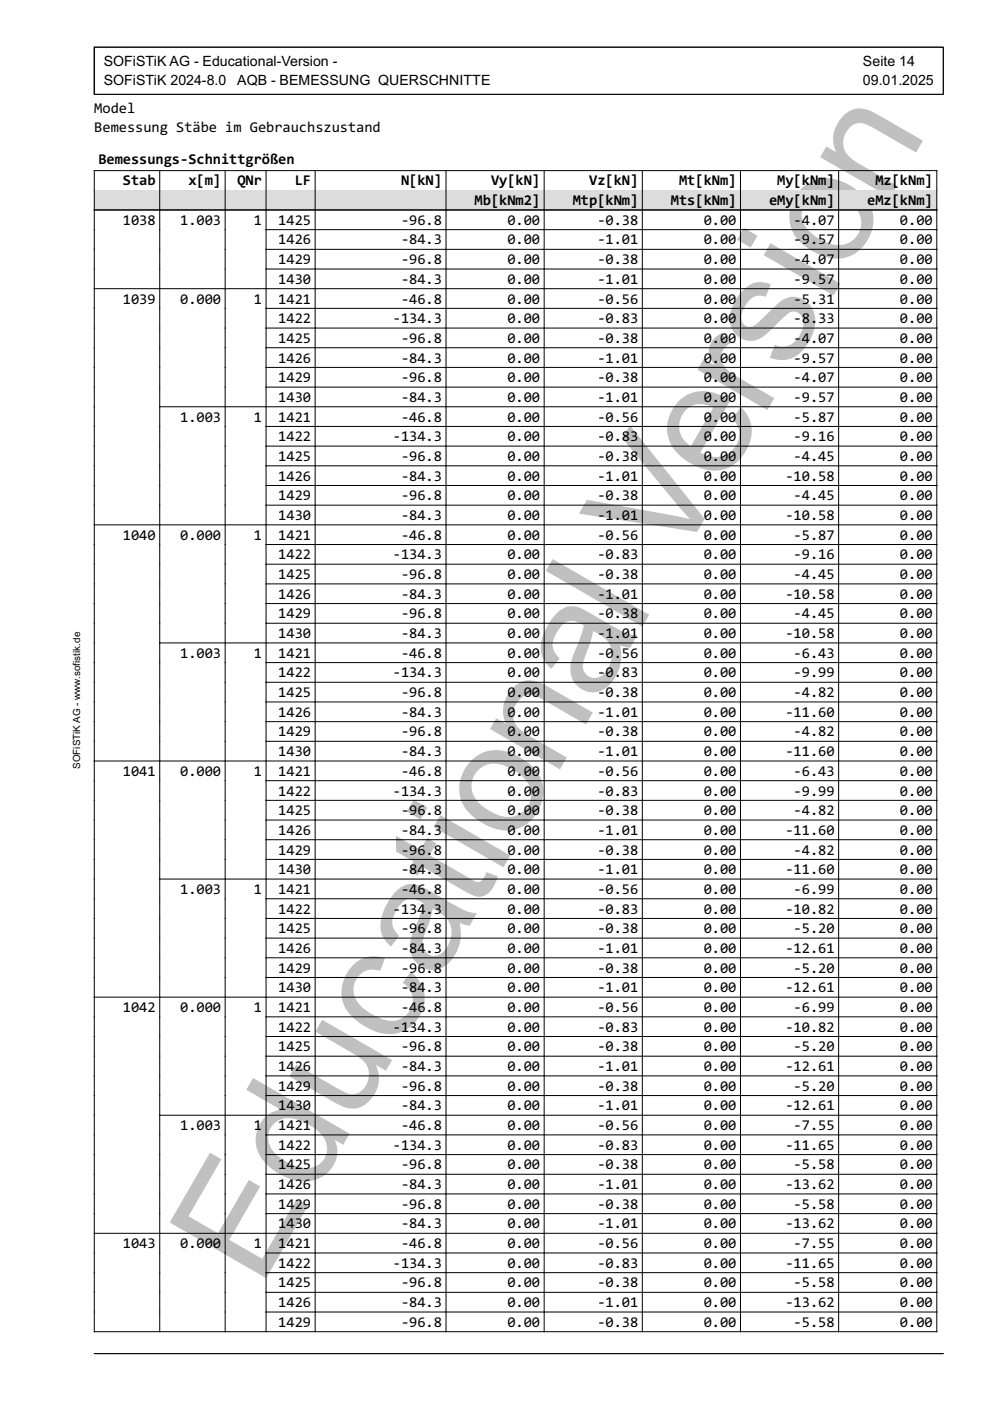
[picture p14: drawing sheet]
<svg xmlns="http://www.w3.org/2000/svg" width="210mm" height="297mm" viewBox="0 0 210 297" stroke-linecap="round" stroke-linejoin="round" font-family="sans-serif">
<defs><g id="words">
<text font-size="33" fill="#c0c0c0" x="55.1" y="273.3" transform="rotate(-60 55.1 273.3)">Educational Version</text>
<g font-size="3.2">
<text x="20" y="24">Model</text>
<text x="20" y="28">Bemessung Stäbe im Gebrauchszustand</text>
<text x="20.9" y="34.7">Bemessungs-Schnittgrößen</text>
<text x="26.1" y="39.3">Stab</text>
<text x="39.9" y="39.3">x[m]</text>
<text x="50.3" y="39.3">QNr</text>
<text x="62.5" y="39.3">LF</text>
<text x="85" y="39.3">N[kN]</text>
<text x="104.1" y="39.3">Vy[kN]</text>
<text x="124.9" y="39.3">Vz[kN]</text>
<text x="144" y="39.3">Mt[kNm]</text>
<text x="164.8" y="39.3">My[kNm]</text>
<text x="185.6" y="39.3">Mz[kNm]</text>
<text x="26.1" y="47.7">1038</text>
<text x="38.2" y="47.7">1.003</text>
<text x="53.8" y="47.7">1</text>
<text x="59" y="47.7">1425</text>
<text x="85" y="47.7">-96.8</text>
<text x="100.6" y="43.5">Mb[kNm2]</text>
<text x="107.6" y="47.7">0.00</text>
<text x="121.4" y="43.5">Mtp[kNm]</text>
<text x="126.6" y="47.7">-0.38</text>
<text x="142.3" y="43.5">Mts[kNm]</text>
<text x="149.2" y="47.7">0.00</text>
<text x="163.1" y="43.5">eMy[kNm]</text>
<text x="168.3" y="47.7">-4.07</text>
<text x="183.9" y="43.5">eMz[kNm]</text>
<text x="190.8" y="47.7">0.00</text>
<text x="59" y="51.8">1426</text>
<text x="85" y="51.8">-84.3</text>
<text x="107.6" y="51.8">0.00</text>
<text x="126.6" y="51.8">-1.01</text>
<text x="149.2" y="51.8">0.00</text>
<text x="168.3" y="51.8">-9.57</text>
<text x="190.8" y="51.8">0.00</text>
<text x="59" y="56">1429</text>
<text x="85" y="56">-96.8</text>
<text x="107.6" y="56">0.00</text>
<text x="126.6" y="56">-0.38</text>
<text x="149.2" y="56">0.00</text>
<text x="168.3" y="56">-4.07</text>
<text x="190.8" y="56">0.00</text>
<text x="26.1" y="64.4">1039</text>
<text x="38.2" y="64.4">0.000</text>
<text x="53.8" y="64.4">1</text>
<text x="59" y="60.2">1430</text>
<text x="59" y="64.4">1421</text>
<text x="85" y="60.2">-84.3</text>
<text x="85" y="64.4">-46.8</text>
<text x="107.6" y="60.2">0.00</text>
<text x="107.6" y="64.4">0.00</text>
<text x="126.6" y="60.2">-1.01</text>
<text x="126.6" y="64.4">-0.56</text>
<text x="149.2" y="60.2">0.00</text>
<text x="149.2" y="64.4">0.00</text>
<text x="168.3" y="60.2">-9.57</text>
<text x="168.3" y="64.4">-5.31</text>
<text x="190.8" y="60.2">0.00</text>
<text x="190.8" y="64.4">0.00</text>
<text x="59" y="68.5">1422</text>
<text x="83.3" y="68.5">-134.3</text>
<text x="107.6" y="68.5">0.00</text>
<text x="126.6" y="68.5">-0.83</text>
<text x="149.2" y="68.5">0.00</text>
<text x="168.3" y="68.5">-8.33</text>
<text x="190.8" y="68.5">0.00</text>
<text x="59" y="72.7">1425</text>
<text x="59" y="76.9">1426</text>
<text x="85" y="72.7">-96.8</text>
<text x="85" y="76.9">-84.3</text>
<text x="107.6" y="72.7">0.00</text>
<text x="107.6" y="76.9">0.00</text>
<text x="126.6" y="72.7">-0.38</text>
<text x="126.6" y="76.9">-1.01</text>
<text x="149.2" y="72.7">0.00</text>
<text x="149.2" y="76.9">0.00</text>
<text x="168.3" y="72.7">-4.07</text>
<text x="168.3" y="76.9">-9.57</text>
<text x="190.8" y="72.7">0.00</text>
<text x="190.8" y="76.9">0.00</text>
<text x="59" y="81">1429</text>
<text x="85" y="81">-96.8</text>
<text x="107.6" y="81">0.00</text>
<text x="126.6" y="81">-0.38</text>
<text x="149.2" y="81">0.00</text>
<text x="168.3" y="81">-4.07</text>
<text x="190.8" y="81">0.00</text>
<text x="38.2" y="89.4">1.003</text>
<text x="53.8" y="89.4">1</text>
<text x="59" y="85.2">1430</text>
<text x="59" y="89.4">1421</text>
<text x="85" y="85.2">-84.3</text>
<text x="85" y="89.4">-46.8</text>
<text x="107.6" y="85.2">0.00</text>
<text x="107.6" y="89.4">0.00</text>
<text x="126.6" y="85.2">-1.01</text>
<text x="126.6" y="89.4">-0.56</text>
<text x="149.2" y="85.2">0.00</text>
<text x="149.2" y="89.4">0.00</text>
<text x="168.3" y="85.2">-9.57</text>
<text x="168.3" y="89.4">-5.87</text>
<text x="190.8" y="85.2">0.00</text>
<text x="190.8" y="89.4">0.00</text>
<text x="59" y="93.6">1422</text>
<text x="83.3" y="93.6">-134.3</text>
<text x="107.6" y="93.6">0.00</text>
<text x="126.6" y="93.6">-0.83</text>
<text x="149.2" y="93.6">0.00</text>
<text x="168.3" y="93.6">-9.16</text>
<text x="190.8" y="93.6">0.00</text>
<text x="59" y="97.7">1425</text>
<text x="59" y="101.9">1426</text>
<text x="85" y="97.7">-96.8</text>
<text x="85" y="101.9">-84.3</text>
<text x="107.6" y="97.7">0.00</text>
<text x="107.6" y="101.9">0.00</text>
<text x="126.6" y="97.7">-0.38</text>
<text x="126.6" y="101.9">-1.01</text>
<text x="149.2" y="97.7">0.00</text>
<text x="149.2" y="101.9">0.00</text>
<text x="166.5" y="101.9">-10.58</text>
<text x="168.3" y="97.7">-4.45</text>
<text x="190.8" y="97.7">0.00</text>
<text x="190.8" y="101.9">0.00</text>
<text x="59" y="106.1">1429</text>
<text x="85" y="106.1">-96.8</text>
<text x="107.6" y="106.1">0.00</text>
<text x="126.6" y="106.1">-0.38</text>
<text x="149.2" y="106.1">0.00</text>
<text x="168.3" y="106.1">-4.45</text>
<text x="190.8" y="106.1">0.00</text>
<text x="59" y="110.3">1430</text>
<text x="85" y="110.3">-84.3</text>
<text x="107.6" y="110.3">0.00</text>
<text x="126.6" y="110.3">-1.01</text>
<text x="149.2" y="110.3">0.00</text>
<text x="166.5" y="110.3">-10.58</text>
<text x="190.8" y="110.3">0.00</text>
<text x="26.1" y="114.4">1040</text>
<text x="38.2" y="114.4">0.000</text>
<text x="53.8" y="114.4">1</text>
<text x="59" y="114.4">1421</text>
<text x="59" y="118.6">1422</text>
<text x="83.3" y="118.6">-134.3</text>
<text x="85" y="114.4">-46.8</text>
<text x="107.6" y="114.4">0.00</text>
<text x="107.6" y="118.6">0.00</text>
<text x="126.6" y="114.4">-0.56</text>
<text x="126.6" y="118.6">-0.83</text>
<text x="149.2" y="114.4">0.00</text>
<text x="149.2" y="118.6">0.00</text>
<text x="168.3" y="114.4">-5.87</text>
<text x="168.3" y="118.6">-9.16</text>
<text x="190.8" y="114.4">0.00</text>
<text x="190.8" y="118.6">0.00</text>
<text x="59" y="122.8">1425</text>
<text x="85" y="122.8">-96.8</text>
<text x="107.6" y="122.8">0.00</text>
<text x="126.6" y="122.8">-0.38</text>
<text x="149.2" y="122.8">0.00</text>
<text x="168.3" y="122.8">-4.45</text>
<text x="190.8" y="122.8">0.00</text>
<text x="59" y="126.9">1426</text>
<text x="59" y="131.1">1429</text>
<text x="85" y="126.9">-84.3</text>
<text x="85" y="131.1">-96.8</text>
<text x="107.6" y="126.9">0.00</text>
<text x="107.6" y="131.1">0.00</text>
<text x="126.6" y="126.9">-1.01</text>
<text x="126.6" y="131.1">-0.38</text>
<text x="149.2" y="126.9">0.00</text>
<text x="149.2" y="131.1">0.00</text>
<text x="166.5" y="126.9">-10.58</text>
<text x="168.3" y="131.1">-4.45</text>
<text x="190.8" y="126.9">0.00</text>
<text x="190.8" y="131.1">0.00</text>
<text x="59" y="135.3">1430</text>
<text x="85" y="135.3">-84.3</text>
<text x="107.6" y="135.3">0.00</text>
<text x="126.6" y="135.3">-1.01</text>
<text x="149.2" y="135.3">0.00</text>
<text x="166.5" y="135.3">-10.58</text>
<text x="190.8" y="135.3">0.00</text>
<text x="38.2" y="139.5">1.003</text>
<text x="53.8" y="139.5">1</text>
<text x="59" y="139.5">1421</text>
<text x="59" y="143.6">1422</text>
<text x="83.3" y="143.6">-134.3</text>
<text x="85" y="139.5">-46.8</text>
<text x="107.6" y="139.5">0.00</text>
<text x="107.6" y="143.6">0.00</text>
<text x="126.6" y="139.5">-0.56</text>
<text x="126.6" y="143.6">-0.83</text>
<text x="149.2" y="139.5">0.00</text>
<text x="149.2" y="143.6">0.00</text>
<text x="168.3" y="139.5">-6.43</text>
<text x="168.3" y="143.6">-9.99</text>
<text x="190.8" y="139.5">0.00</text>
<text x="190.8" y="143.6">0.00</text>
<text x="59" y="147.8">1425</text>
<text x="85" y="147.8">-96.8</text>
<text x="107.6" y="147.8">0.00</text>
<text x="126.6" y="147.8">-0.38</text>
<text x="149.2" y="147.8">0.00</text>
<text x="168.3" y="147.8">-4.82</text>
<text x="190.8" y="147.8">0.00</text>
<text x="59" y="152">1426</text>
<text x="85" y="152">-84.3</text>
<text x="107.6" y="152">0.00</text>
<text x="126.6" y="152">-1.01</text>
<text x="149.2" y="152">0.00</text>
<text x="166.5" y="152">-11.60</text>
<text x="190.8" y="152">0.00</text>
<text x="59" y="156.1">1429</text>
<text x="59" y="160.3">1430</text>
<text x="85" y="156.1">-96.8</text>
<text x="85" y="160.3">-84.3</text>
<text x="107.6" y="156.1">0.00</text>
<text x="107.6" y="160.3">0.00</text>
<text x="126.6" y="156.1">-0.38</text>
<text x="126.6" y="160.3">-1.01</text>
<text x="149.2" y="156.1">0.00</text>
<text x="149.2" y="160.3">0.00</text>
<text x="166.5" y="160.3">-11.60</text>
<text x="168.3" y="156.1">-4.82</text>
<text x="190.8" y="156.1">0.00</text>
<text x="190.8" y="160.3">0.00</text>
<text x="26.1" y="164.5">1041</text>
<text x="38.2" y="164.5">0.000</text>
<text x="53.8" y="164.5">1</text>
<text x="59" y="164.5">1421</text>
<text x="85" y="164.5">-46.8</text>
<text x="107.6" y="164.5">0.00</text>
<text x="126.6" y="164.5">-0.56</text>
<text x="149.2" y="164.5">0.00</text>
<text x="168.3" y="164.5">-6.43</text>
<text x="190.8" y="164.5">0.00</text>
<text x="59" y="168.7">1422</text>
<text x="59" y="172.8">1425</text>
<text x="83.3" y="168.7">-134.3</text>
<text x="85" y="172.8">-96.8</text>
<text x="107.6" y="168.7">0.00</text>
<text x="107.6" y="172.8">0.00</text>
<text x="126.6" y="168.7">-0.83</text>
<text x="126.6" y="172.8">-0.38</text>
<text x="149.2" y="168.7">0.00</text>
<text x="149.2" y="172.8">0.00</text>
<text x="168.3" y="168.7">-9.99</text>
<text x="168.3" y="172.8">-4.82</text>
<text x="190.8" y="168.7">0.00</text>
<text x="190.8" y="172.8">0.00</text>
<text x="59" y="177">1426</text>
<text x="85" y="177">-84.3</text>
<text x="107.6" y="177">0.00</text>
<text x="126.6" y="177">-1.01</text>
<text x="149.2" y="177">0.00</text>
<text x="166.5" y="177">-11.60</text>
<text x="190.8" y="177">0.00</text>
<text x="59" y="181.2">1429</text>
<text x="59" y="185.4">1430</text>
<text x="85" y="181.2">-96.8</text>
<text x="85" y="185.4">-84.3</text>
<text x="107.6" y="181.2">0.00</text>
<text x="107.6" y="185.4">0.00</text>
<text x="126.6" y="181.2">-0.38</text>
<text x="126.6" y="185.4">-1.01</text>
<text x="149.2" y="181.2">0.00</text>
<text x="149.2" y="185.4">0.00</text>
<text x="166.5" y="185.4">-11.60</text>
<text x="168.3" y="181.2">-4.82</text>
<text x="190.8" y="181.2">0.00</text>
<text x="190.8" y="185.4">0.00</text>
<text x="38.2" y="189.5">1.003</text>
<text x="53.8" y="189.5">1</text>
<text x="59" y="189.5">1421</text>
<text x="85" y="189.5">-46.8</text>
<text x="107.6" y="189.5">0.00</text>
<text x="126.6" y="189.5">-0.56</text>
<text x="149.2" y="189.5">0.00</text>
<text x="168.3" y="189.5">-6.99</text>
<text x="190.8" y="189.5">0.00</text>
<text x="59" y="193.7">1422</text>
<text x="59" y="197.9">1425</text>
<text x="83.3" y="193.7">-134.3</text>
<text x="85" y="197.9">-96.8</text>
<text x="107.6" y="193.7">0.00</text>
<text x="107.6" y="197.9">0.00</text>
<text x="126.6" y="193.7">-0.83</text>
<text x="126.6" y="197.9">-0.38</text>
<text x="149.2" y="193.7">0.00</text>
<text x="149.2" y="197.9">0.00</text>
<text x="166.5" y="193.7">-10.82</text>
<text x="168.3" y="197.9">-5.20</text>
<text x="190.8" y="193.7">0.00</text>
<text x="190.8" y="197.9">0.00</text>
<text x="59" y="202">1426</text>
<text x="85" y="202">-84.3</text>
<text x="107.6" y="202">0.00</text>
<text x="126.6" y="202">-1.01</text>
<text x="149.2" y="202">0.00</text>
<text x="166.5" y="202">-12.61</text>
<text x="190.8" y="202">0.00</text>
<text x="59" y="206.2">1429</text>
<text x="85" y="206.2">-96.8</text>
<text x="107.6" y="206.2">0.00</text>
<text x="126.6" y="206.2">-0.38</text>
<text x="149.2" y="206.2">0.00</text>
<text x="168.3" y="206.2">-5.20</text>
<text x="190.8" y="206.2">0.00</text>
<text x="26.1" y="214.6">1042</text>
<text x="38.2" y="214.6">0.000</text>
<text x="53.8" y="214.6">1</text>
<text x="59" y="210.4">1430</text>
<text x="59" y="214.6">1421</text>
<text x="85" y="210.4">-84.3</text>
<text x="85" y="214.6">-46.8</text>
<text x="107.6" y="210.4">0.00</text>
<text x="107.6" y="214.6">0.00</text>
<text x="126.6" y="210.4">-1.01</text>
<text x="126.6" y="214.6">-0.56</text>
<text x="149.2" y="210.4">0.00</text>
<text x="149.2" y="214.6">0.00</text>
<text x="166.5" y="210.4">-12.61</text>
<text x="168.3" y="214.6">-6.99</text>
<text x="190.8" y="210.4">0.00</text>
<text x="190.8" y="214.6">0.00</text>
<text x="59" y="218.7">1422</text>
<text x="83.3" y="218.7">-134.3</text>
<text x="107.6" y="218.7">0.00</text>
<text x="126.6" y="218.7">-0.83</text>
<text x="149.2" y="218.7">0.00</text>
<text x="166.5" y="218.7">-10.82</text>
<text x="190.8" y="218.7">0.00</text>
<text x="59" y="222.9">1425</text>
<text x="59" y="227.1">1426</text>
<text x="85" y="222.9">-96.8</text>
<text x="85" y="227.1">-84.3</text>
<text x="107.6" y="222.9">0.00</text>
<text x="107.6" y="227.1">0.00</text>
<text x="126.6" y="222.9">-0.38</text>
<text x="126.6" y="227.1">-1.01</text>
<text x="149.2" y="222.9">0.00</text>
<text x="149.2" y="227.1">0.00</text>
<text x="166.5" y="227.1">-12.61</text>
<text x="168.3" y="222.9">-5.20</text>
<text x="190.8" y="222.9">0.00</text>
<text x="190.8" y="227.1">0.00</text>
<text x="59" y="231.2">1429</text>
<text x="85" y="231.2">-96.8</text>
<text x="107.6" y="231.2">0.00</text>
<text x="126.6" y="231.2">-0.38</text>
<text x="149.2" y="231.2">0.00</text>
<text x="168.3" y="231.2">-5.20</text>
<text x="190.8" y="231.2">0.00</text>
<text x="38.2" y="239.6">1.003</text>
<text x="53.8" y="239.6">1</text>
<text x="59" y="235.4">1430</text>
<text x="59" y="239.6">1421</text>
<text x="85" y="235.4">-84.3</text>
<text x="85" y="239.6">-46.8</text>
<text x="107.6" y="235.4">0.00</text>
<text x="107.6" y="239.6">0.00</text>
<text x="126.6" y="235.4">-1.01</text>
<text x="126.6" y="239.6">-0.56</text>
<text x="149.2" y="235.4">0.00</text>
<text x="149.2" y="239.6">0.00</text>
<text x="166.5" y="235.4">-12.61</text>
<text x="168.3" y="239.6">-7.55</text>
<text x="190.8" y="235.4">0.00</text>
<text x="190.8" y="239.6">0.00</text>
<text x="59" y="243.8">1422</text>
<text x="83.3" y="243.8">-134.3</text>
<text x="107.6" y="243.8">0.00</text>
<text x="126.6" y="243.8">-0.83</text>
<text x="149.2" y="243.8">0.00</text>
<text x="166.5" y="243.8">-11.65</text>
<text x="190.8" y="243.8">0.00</text>
<text x="59" y="247.9">1425</text>
<text x="85" y="247.9">-96.8</text>
<text x="107.6" y="247.9">0.00</text>
<text x="126.6" y="247.9">-0.38</text>
<text x="149.2" y="247.9">0.00</text>
<text x="168.3" y="247.9">-5.58</text>
<text x="190.8" y="247.9">0.00</text>
<text x="59" y="252.1">1426</text>
<text x="59" y="256.3">1429</text>
<text x="85" y="252.1">-84.3</text>
<text x="85" y="256.3">-96.8</text>
<text x="107.6" y="252.1">0.00</text>
<text x="107.6" y="256.3">0.00</text>
<text x="126.6" y="252.1">-1.01</text>
<text x="126.6" y="256.3">-0.38</text>
<text x="149.2" y="252.1">0.00</text>
<text x="149.2" y="256.3">0.00</text>
<text x="166.5" y="252.1">-13.62</text>
<text x="168.3" y="256.3">-5.58</text>
<text x="190.8" y="252.1">0.00</text>
<text x="190.8" y="256.3">0.00</text>
<text x="59" y="260.5">1430</text>
<text x="85" y="260.5">-84.3</text>
<text x="107.6" y="260.5">0.00</text>
<text x="126.6" y="260.5">-1.01</text>
<text x="149.2" y="260.5">0.00</text>
<text x="166.5" y="260.5">-13.62</text>
<text x="190.8" y="260.5">0.00</text>
<text x="26.1" y="264.6">1043</text>
<text x="38.2" y="264.6">0.000</text>
<text x="53.8" y="264.6">1</text>
<text x="59" y="264.6">1421</text>
<text x="59" y="268.8">1422</text>
<text x="83.3" y="268.8">-134.3</text>
<text x="85" y="264.6">-46.8</text>
<text x="107.6" y="264.6">0.00</text>
<text x="107.6" y="268.8">0.00</text>
<text x="126.6" y="264.6">-0.56</text>
<text x="126.6" y="268.8">-0.83</text>
<text x="149.2" y="264.6">0.00</text>
<text x="149.2" y="268.8">0.00</text>
<text x="166.5" y="268.8">-11.65</text>
<text x="168.3" y="264.6">-7.55</text>
<text x="190.8" y="264.6">0.00</text>
<text x="190.8" y="268.8">0.00</text>
<text x="59" y="273">1425</text>
<text x="85" y="273">-96.8</text>
<text x="107.6" y="273">0.00</text>
<text x="126.6" y="273">-0.38</text>
<text x="149.2" y="273">0.00</text>
<text x="168.3" y="273">-5.58</text>
<text x="190.8" y="273">0.00</text>
<text x="59" y="277.1">1426</text>
<text x="59" y="281.3">1429</text>
<text x="85" y="277.1">-84.3</text>
<text x="85" y="281.3">-96.8</text>
<text x="107.6" y="277.1">0.00</text>
<text x="107.6" y="281.3">0.00</text>
<text x="126.6" y="277.1">-1.01</text>
<text x="126.6" y="281.3">-0.38</text>
<text x="149.2" y="277.1">0.00</text>
<text x="149.2" y="281.3">0.00</text>
<text x="166.5" y="277.1">-13.62</text>
<text x="168.3" y="281.3">-5.58</text>
<text x="190.8" y="277.1">0.00</text>
<text x="190.8" y="281.3">0.00</text>
</g>
<g font-size="3">
<text x="22" y="14">SOFiSTiK AG - Educational-Version -</text>
<text x="22" y="18">SOFiSTiK 2024-8.0</text>
<text x="50.3" y="18">AQB - BEMESSUNG QUERSCHNITTE</text>
<text x="183" y="14">Seite 14</text>
<text x="183" y="18">09.01.2025</text>
</g>
<text font-size="2.1" x="17" y="163" transform="rotate(-90 17 163)">SOFiSTiK AG - www.sofistik.de</text>
</g></defs>
<path d="M20 10h180v10h-180zM33.9 36.2v4.1M47.7 36.2v4.1M56.4 36.2v4.1M66.8 36.2v4.1M94.6 36.2v4.1M115.4 36.2v4.1M136.2 36.2v4.1M157 36.2v4.1M177.8 36.2v4.1M20 40.3v-4.1h178.6v4.1M20 287h180" fill="none" stroke="#000" stroke-width=".21"/>
<path d="M20 40.3h178.6v4.2h-178.6z" fill="#dcdcdc"/>
<g fill="none" stroke="#000" stroke-width=".21">
<path d="M20 40.3v242h178.6v-242M20 44.5h178.6M33.9 40.3v242M47.7 40.3v242M56.4 40.3v242M56.4 48.7h142.2M56.4 52.9h142.2M56.4 57h142.2M66.8 40.3v242M94.6 40.3v242M115.4 40.3v242M136.2 40.3v242"/>
<path d="M157 40.3v242M177.8 40.3v242M20 61.2h178.6M56.4 65.4h142.2M56.4 69.6h142.2M56.4 73.7h142.2M56.4 77.9h142.2M33.9 86.2h164.7M56.4 82.1h142.2M56.4 90.4h142.2M56.4 94.6h142.2M56.4 98.8h142.2"/>
<path d="M20 111.3h178.6M56.4 102.9h142.2M56.4 107.1h142.2M56.4 115.5h142.2M56.4 119.6h142.2M33.9 136.3h164.7M56.4 123.8h142.2M56.4 128h142.2M56.4 132.1h142.2M56.4 140.5h142.2M56.4 144.7h142.2M56.4 148.8h142.2"/>
<path d="M56.4 153h142.2M56.4 157.2h142.2M20 161.3h178.6M56.4 165.5h142.2M56.4 169.7h142.2M56.4 173.9h142.2M56.4 178h142.2M33.9 186.4h164.7M56.4 182.2h142.2M56.4 190.6h142.2M56.4 194.7h142.2M56.4 198.9h142.2"/>
<path d="M20 211.4h178.6M56.4 203.1h142.2M56.4 207.2h142.2M56.4 215.6h142.2M56.4 219.8h142.2M33.9 236.4h164.7M56.4 223.9h142.2M56.4 228.1h142.2M56.4 232.3h142.2M56.4 240.6h142.2M56.4 244.8h142.2M56.4 249h142.2"/>
<path d="M56.4 253.1h142.2M56.4 257.3h142.2M20 261.5h178.6M56.4 265.7h142.2M56.4 269.8h142.2M56.4 274h142.2M56.4 278.2h142.2"/>
</g>
<use href="#words"/>
</svg>
